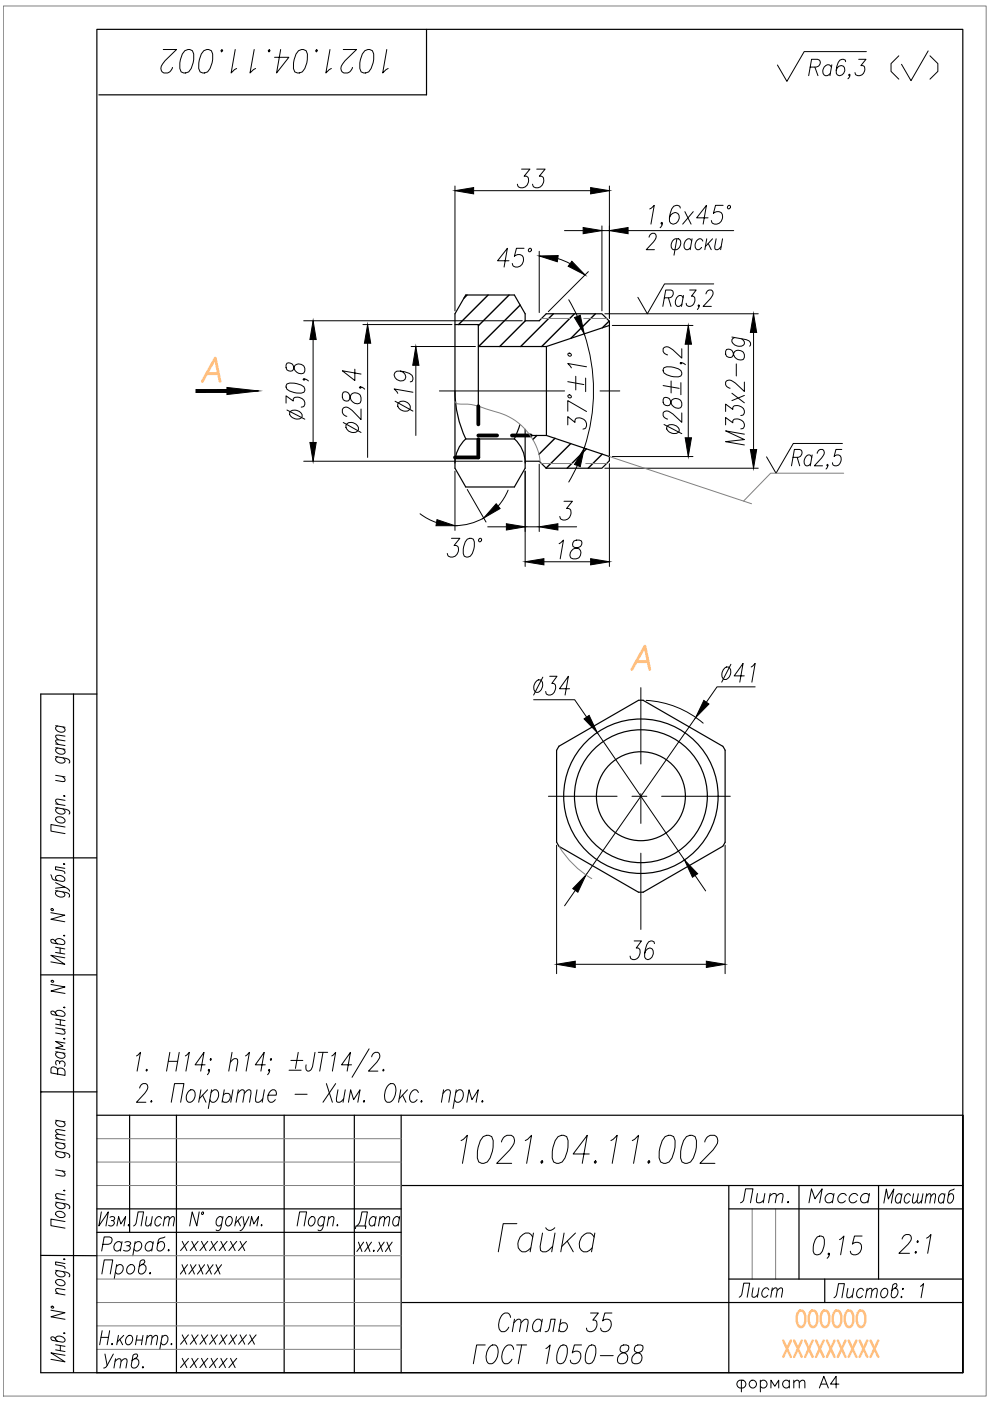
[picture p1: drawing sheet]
<svg xmlns="http://www.w3.org/2000/svg" width="210mm" height="297mm" viewBox="0 0 210 297" stroke-linecap="round" stroke-linejoin="round" font-family="sans-serif">
<defs><g id="words">
<g font-size="10.1">
<text x="96.7" y="248">1021.04.11.002</text>
<text x="104.4" y="266.7">Гайка</text>
</g>
<g font-size="8.8">
<text x="32.8" y="16.6">1021.04.11.002</text>
<text x="187.7" y="18">( )</text>
</g>
<text font-size="7.9" x="189.4" y="267.1">2:1</text>
<g font-size="7.5">
<text x="104.4" y="283.6">Сталь 35</text>
<text x="99.1" y="290.3">ГОСТ 1050-88</text>
</g>
<text font-size="7.1" x="74.1" y="261.8">Дата</text>
<text font-size="7.1" fill="#ffbf7f" x="167.6" y="282.6">OOOOOO</text>
<g font-size="6.6">
<text x="186.3" y="256.5">Масштаб</text>
<text x="20.8" y="291.4">Утв.</text>
<text x="154.9" y="296.3">формат А4</text>
</g>
<g font-size="6.2">
<text x="155.9" y="256.1">Лит.</text>
<text x="170.4" y="256.1">Масса</text>
<text x="27.2" y="261.1">Лист</text>
<text x="155.6" y="276.2">Лист</text>
<text x="175.7" y="276.2">Листов: 1</text>
</g>
<text font-size="5.3" x="74.4" y="266.7">xx.xx</text>
<g font-size="4.9">
<text x="37" y="266.3">xxxxxxx</text>
<text x="37" y="271.3">xxxxx</text>
<text x="37" y="286.1">xxxxxxxx</text>
<text x="37" y="291">xxxxxx</text>
</g>
</g></defs>
<!-- layer: Ax -->
<path d="M93.2 82.9h26.5M127.2 82.9h4.2M135.9 145.8v16.2M116.3 168.8h14.5M134 168.8h3.1M135.9 168.3v6.3M140.3 168.8h14.5M135.9 180.9v16.2" fill="none" stroke="#000" stroke-width=".21"/>
<!-- layer: Hatch -->
<g fill="none" stroke="#000" stroke-width=".3">
<path d="M99 62.5l-.6 .7M103.5 62.5l-6.3 6.3M107.9 62.5l-6.5 6.6M110.3 64.7l-8.8 8.8M111.4 68l-5.5 5.5M117.3 66.5l-6.9 7M121.8 66.5l-6.9 7M126.2 66.5l-5.2 5.2M129.2 68.1l-1.5 1.4M113.8 92.3l-.8 .9M117.7 92.9l-3.4 3.4M121 94l-5.2 5.3"/>
<path d="M124.3 95.2l-4.1 4.1M127.7 96.3l-3 3"/>
</g>
<!-- layer: 0 -->
<g fill="none" stroke="#000" stroke-width=".25">
<path d="M20.5 6.2h183.6v284.8h-183.6zM90.4 6.2v13.9h-69.4M96.5 68.8h4.9v17.3M101.4 73.5h14.5M129.2 69l-13.3 4.5v18.8l13.3 4.5M96.5 82.9a23.7 23.7 0 0 0 2.3 10.1M109.1 93.1h-10.3a7 7 0 0 0-2.3 5.1M109.1 93.1a7 7 0 0 1 2.3 5.1M110.2 90.1l-1.1 2.9M111.3 91v8.3l-2.2 4h-10.4l-2.2-4v-32.8l2.2-4h10.4l2.2 4v1.5h3l1.5-1.5h11.8l1.6 1.6v29.6l-1.6 1.6h-11.8l-1.5-1.5h-3M112.5 92.3h3.4M15.6 147.2v143.8"/>
<path d="M20.5 147.2h-11.9v143.8h195.5M153.7 159.1v19.5M153.8 159.1l-.6-.9-16.8-9.7h-1l-16.9 9.7-.2 .4-.3 .5v19.5l.5 .8 16.9 9.8h1l16.8-9.8 .6-.8M8.6 181.9h11.9M8.6 206.7h11.9M8.6 231.5h.1M8.6 231.5h11.9M20.5 236.5h183.6M27.5 236.5v24.8M37.4 236.5v54.5M60.2 236.5v54.5M75.1 236.5v54.5"/>
<path d="M85.1 236.5v54.5M20.5 256.3h64.6M85.1 251.4h119M154.5 251.4v39.6M154.5 256.3h49.6M169.4 251.4v19.8M186.3 251.4v19.8M8.6 266.2h11.9M20.5 261.3h64.6M85.1 276.2h119M154.5 271.2h49.6M204.1 291v-54.5v54.5"/>
<circle cx="135.9" cy="168.8" r="16.4"/>
<circle cx="135.9" cy="168.8" r="14.1"/>
<circle cx="135.9" cy="168.8" r="9.4"/>
</g>
<!-- layer: Hidden -->
<path d="M101.4 92.3h4M101.4 86.1v3.9M101.4 93.1v3.9h-4.9M108.5 92.3h4" fill="none" stroke="#000" stroke-width=".8"/>
<!-- layer: Slim -->
<g fill="none" stroke="#808080" stroke-width=".21">
<path d="M.7 1.3h208.4v294.7h-208.4zM114.8 67.5h6M123.8 67.5h4.8M96.5 85.1l.2 .4 .5 .1a13.7 13.7 0 0 1 6.5 1.3 13.5 13.5 0 0 1 8.7 5.5 11.2 11.2 0 0 1 2.1 5.6M114.8 98.3h6.6M124.2 98.3h4.4M129.2 96.8l30.1 10M118.5 179.4a20.4 20.4 0 0 0 7 6.9M20.5 246.4h64.6M20.5 241.4h64.6M20.5 251.4h64.6M159.5 256.3v14.9"/>
<path d="M164.5 256.3v14.9M20.5 271.2h64.6M20.5 266.2h64.6M20.5 276.2h64.6M20.5 286.1h64.6M20.5 281.1h64.6"/>
</g>
<!-- layer: Text -->
<g fill="none" stroke="#000" stroke-width=".21">
<path d="M171.8 14.2h1.2a.85 .85 0 0 0 .9-.7 .85 .85 0 0 0-.6-.9h-1.2l-.6 3.4M172.8 14.2l.6 1.8M176.3 14.2a.82 .82 0 0 0-.8-.5 .82 .82 0 0 0-.8 .5 1.02 1.02 0 0 0-.3 1.2 1.02 1.02 0 0 0 1 .6l.7-.4M176.4 13.7l-.4 2.3M179.3 13.1l-.1-.4-.7-.1a2.18 2.18 0 0 0-1.2 2.3v.7l.2 .3a1.15 1.15 0 0 0 1.4-.4 1.15 1.15 0 0 0-.1-1.4 1.02 1.02 0 0 0-1.5 .8M180.2 15.9l-.2 .1-.1-.1 .2-.2a.72 .72 0 0 1-.3 1M182.1 12.6h1.5l-1.1 1.3 .7 .2a1.26 1.26 0 0 1-.2 1.6 1.26 1.26 0 0 1-1.6 0l-.1-.3M183.7 10.9h-13.2l-3.7 6.4-2-3.5M137.6 50.3l.1-.2a.85 .85 0 0 1 1.3-.5 1.19 1.19 0 0 1-.4 1.7l-1.6 1.6h1.8M142.9 50.8l.2-.2h.8a1.34 1.34 0 0 1 .3 1.6 1.34 1.34 0 0 1-1.5 .7 1.38 1.38 0 0 1 .2-2.1zM143.5 50.6l-.6 3.5M146.6 51.1l-.4-.5a1.34 1.34 0 0 0-1.1 .9 1.34 1.34 0 0 0 .4 1.4h.3l.6-.4"/>
<path d="M146.7 50.6l-.4 2.3M149 51.1l-.4-.5a1.34 1.34 0 0 0-1.1 .9 1.34 1.34 0 0 0 .3 1.4h.4l.6-.4M149.8 50.6l-.4 2.3M150.2 51.6l.6 1.3M151.1 50.6l-1.6 1.7M151.8 50.6l-.2 2.2 .6 .1 .7-.6M153.2 50.6l-.4 2.3M140.9 63.1h1.1a.88 .88 0 0 0 .7-.7 .88 .88 0 0 0-.4-.9h-1.2l-.6 3.5M141.7 63.1l.6 1.9M144.8 63.1l-.4-.4a1.34 1.34 0 0 0-1.1 .9 1.34 1.34 0 0 0 .3 1.4h.4l.6-.5M144.9 62.7l-.4 2.3M146.2 61.5h1.4l-1 1.3h.4a1.29 1.29 0 0 1 .2 1.4 1.29 1.29 0 0 1-1.2 .8l-.3-.2-.2-.5"/>
<path d="M148.3 64.8l-.2 .2-.1-.2 .2-.2a.81 .81 0 0 1-.3 1M149.7 62.3v-.2a.84 .84 0 0 1 1.3-.4 .92 .92 0 0 1 0 1.1l-1.9 2.2h1.7M151.3 60.2h-10.4l-3.6 6.3-2.1-3.5M168.2 97h1.1a.89 .89 0 0 0 .7-.8 .89 .89 0 0 0-.4-.9h-1.2l-.6 3.5M169 97l.6 1.8M172.1 97l-.4-.5a1.34 1.34 0 0 0-1.1 .9 1.34 1.34 0 0 0 .3 1.4l.7-.2 .3-.3M172.2 96.5l-.4 2.3M173.3 96.1v-.1a.86 .86 0 0 1 1.3-.5 .92 .92 0 0 1-.1 1.1l-1.8 2.2h1.7M175.5 98.6l-.1 .2-.1-.2 .2-.2a.88 .88 0 0 1-.4 1M178.5 95.3h-1.3l-.3 1.5a.84 .84 0 0 1 1.4 .2 1.27 1.27 0 0 1-.3 1.3 1.27 1.27 0 0 1-1.3 .3l-.2-.5M178.6 94h-10.4l-3.7 6.3-2-3.4M11.8 158.5l2 .4"/>
<path d="M11.8 157.7l2 .4M11.8 153.9l2 .3M12.2 158.6l-.4 .3a1.18 1.18 0 0 0 2 .7v-.3l-.4-.5M12.2 153.9l-.4 .4a1.18 1.18 0 0 0 2 .6v-.3l-.4-.5M13.8 157.1l-1.9-.2-.1 .3 .6 .6M13.8 156.1l-1.9-.2-.1 .3 .6 .6M11.8 171.2l2.7 .6a.5 .5 0 0 1 .1 .8M11.8 160.4l2.7 .6a.5 .5 0 0 1 .1 .8M11.8 170.4l2 .4M11.8 164.4l2 .3M11.9 173.3a1.22 1.22 0 0 1 1.9 .9 1.18 1.18 0 0 1-2-.7zM12.2 171.3l-.4 .3a1.18 1.18 0 0 0 2 .7v-.3l-.4-.5"/>
<path d="M12.2 160.5l-.4 .3a1.18 1.18 0 0 0 2 .7v-.3l-.4-.5M13.2 164.6l.6 .6-.2 .5-1.8-.2M13.5 168.7l.3 .1zM13.8 175.3l-3-.5v1.4l3 .5M13.8 169.7l-1.9-.2-.1 .4 .6 .6M10.8 193.5l2.9 .5-2.9 .9 2.9 .5M10.8 185.5a1.33 1.33 0 0 0 .7 1.1l1.7 .3 .4-.1 .1-.2a1.17 1.17 0 0 0-1.9-.7v.3l.4 .5M10.9 192.7h.4v.3h-.4zM11.8 199.6v-.3a1.17 1.17 0 0 1 1.9 .7l-.1 .2-.4 .1-2.1-.4-.3-.3 .1-.4a.84 .84 0 0 1 1 .7l.3 .2M11.8 188.8l2.7 .6a.52 .52 0 0 1 .1 .8M11.8 187.1l1.9 1-1.9 .2M12.2 188.9a.5 .5 0 0 0-.4 .3 .5 .5 0 0 0 .1 .5 1.26 1.26 0 0 0 1.8 .2v-.3l-.4-.5"/>
<path d="M13.5 198.4l.1-.1 .1 .1zM13.5 183.2l.1-.1 .1 .1zM13.7 188.1a1.13 1.13 0 0 1 1 .9M13.7 184.1l-1.9-.3v.6l1.8 .4 .1 .4M10.8 208.7l3 .6-3 .8 3 .5M10.9 207.9h.4v.3h-.4zM11.8 200.8l1.9 .4M11.8 201.9l1.9 .4M11.8 214.9v-.4a1.18 1.18 0 0 1 2 .7l-.6 .3-2.1-.4-.3-.3v-.3l.2-.1a.88 .88 0 0 1 .9 .7l.3 .2M11.8 217.9l2 .4M11.8 216l2 .4M11.8 217.1l2 .4"/>
<path d="M12.7 201v1.1M12.8 216.2v1.1M13.2 218.2l.6 .6-.2 .4-1.8-.2M13.5 213.6h.3l-.2 .1zM13.7 203.1l-2.9-.6 2.9 1.9-2.9-.5M11.8 237.5l2 .3M11.8 223l2 .3M12.2 237.6l-.4 .3a1.18 1.18 0 0 0 2 .6v-.2l-.4-.5M12.2 226.8a.78 .78 0 0 0-.6-.6 .78 .78 0 0 0-.8 .4v.9l3 .5v-.9a.87 .87 0 0 0-.7-.6 .87 .87 0 0 0-.9 .3v.9M12.2 223.1l-.4 .3a1.18 1.18 0 0 0 2 .6v-.3l-.4-.4M12.6 225.2a.61 .61 0 0 1 .7-.3 .61 .61 0 0 1 .5 .5l-.2 .7M12.6 225.5l-.1-.5-.6-.1-.1 .3 .1 .6"/>
<path d="M13.5 220.2l.3 .1h-.2zM13.8 239.7l-1.9-.2-.1 .4 .6 .6M13.8 221.1l-2-.3 1.6 1-1.6 .4 2 .3M28.9 223.9l.9-.8-.7 4M29.6 230.7v-.2a.98 .98 0 0 1 1.6-.6 1.05 1.05 0 0 1-.1 1.3l-2.2 2.5h2M31.1 226.7l.1 .2-.1 .2-.1-.2zM32.1 233.3l.1 .2-.1 .2-.2-.2zM35.7 225h2M36 223.1l-.7 4M36.3 233.7l.7-4h2l-.7 4M38 223.1l-.7 4M39.3 223.9l.8-.8-.7 4"/>
<path d="M40.1 231.2l.8-.1a1.53 1.53 0 0 1 .4 1.6 1.53 1.53 0 0 1-1.3 1 1.59 1.59 0 0 1 .1-2.5zM42.6 231.1l-.5 2.6M43 232.2l.7 1.5M43.5 225.8h-2.1l1.9-2.7-.7 4M44 231.1l-1.7 1.9M44.4 226.9l-.2 .2-.1-.2 .2-.2a.97 .97 0 0 1-.3 1.2M44.7 224.5l.1 .1-.2 .2-.1-.2zM44.8 231.6l.6-.5h.5a1.53 1.53 0 0 1 .4 1.6 1.53 1.53 0 0 1-1.3 1l-.5-.5M44.9 231.1l-.7 3.9M47.4 232.2a.81 .81 0 0 1 1.1-.4 .81 .81 0 0 1 .3 1.2 .98 .98 0 0 1-1.5 .5l-.2-.2M47.5 231.1l-.4 2.6M48.8 225.2l.9-.7h.4l.3 .1v.6l-.3 1.9"/>
<path d="M49.2 223.1l-.7 4M49.4 231.1l-.5 2.6M50.4 231.8l.8-.7 .6 .1-.3 2.5M50.5 231.1l-.4 2.6M51.8 231.8l.8-.7 .6 .1-.3 2.5M52.1 223.9l.8-.8-.7 4M54.5 231.1l-.3 2.4 .7 .2 .8-.7M56.1 231.1l-.5 2.6M56.2 225.8h-2.1l1.9-2.7-.7 4M56.8 232.2h1.8a.74 .74 0 0 0-.2-1 .74 .74 0 0 0-1 0 1.59 1.59 0 0 0-.1 2.5h.4l.7-.5M57.2 226.9l-.2 .2-.1-.2 .2-.2a.97 .97 0 0 1-.4 1.2M57.5 224.5l.1 .1-.2 .2-.1-.2z"/>
<path d="M61.3 226.9h2.5M61.7 224.8h2.5M62.6 232h2.5M63.2 223.1l-.6 3.4M66.8 223.1l-.5 3-.5 .8-.6 .2a1.01 1.01 0 0 1-.3-1.3M67.5 223.1h2M68.5 223.1l-.7 4M69.2 229.7l1.3 4M70.3 223.9l.9-.8-.7 4M71.2 229.7l-2.7 4M71.7 231.1l-.4 1.9 .1 .5 .6 .2 .9-.7M73.2 231.1l-.5 2.6"/>
<path d="M73.9 233.7l.4-2.6 .7 2.1 1.3-2.1-.4 2.6M74.5 225.8h-2.1l1.9-2.7-.7 4M77.2 233.3l.1 .2-.2 .2-.1-.2zM78.3 222.4l-3.7 6M78.8 224.1a.93 .93 0 0 1 .6-.9 .93 .93 0 0 1 1.1 .3 1.64 1.64 0 0 1-.6 1.7l-1.8 1.9h2M81.3 226.7l.1 .2-.2 .2-.1-.2zM82.5 229.9l.3-.2h.6a2.65 2.65 0 0 1-.7 4h-.6a2.37 2.37 0 0 1-.2-3zM85 231.1l-.5 2.6M85.4 232.2l.7 1.5M86.4 231.1l-1.7 1.9M88.7 231.6l-.5-.5a1.53 1.53 0 0 0-1.3 1 1.53 1.53 0 0 0 .4 1.6h.5l.6-.5M89.4 233.3l.1 .2-.2 .2-.1-.2z"/>
<path d="M93.9 231.8l.9-.7h.4l.2 .1 .1 .4-.3 2.1M94.1 231.1l-.5 2.6M96.7 231.6l.6-.5h.4a1.53 1.53 0 0 1 .5 1.6 1.53 1.53 0 0 1-1.4 1l-.4-.5M96.7 231.1l-.7 3.9M99 233.7l.4-2.6 .7 2.1 1.3-2.1-.4 2.6M102.1 233.5l.2-.2 .1 .2-.2 .2zM11.8 254.9l2.7 .5a.5 .5 0 0 1 .1 .9M11.8 244.1l2.7 .5a.5 .5 0 0 1 .1 .8M11.8 254.1l2 .3M11.8 248l2 .4M11.8 242.2l2 .3M11.8 241.4l2 .3"/>
<path d="M11.9 257a1.22 1.22 0 0 1 1.9 .8 1.18 1.18 0 0 1-2-.6zM12.2 255l-.4 .3a1.18 1.18 0 0 0 2 .6v-.3l-.4-.5M12.2 244.1l-.4 .4a1.18 1.18 0 0 0 2 .6v-.3l-.4-.5M12.2 242.3l-.4 .3a1.18 1.18 0 0 0 2 .6v-.3l-.4-.5M13.2 248.3l.6 .6-.2 .4-1.8-.2M13.5 252.4h.3l-.2 .1zM13.8 259l-3-.5v1.4l3 .5M13.8 253.3l-1.9-.2-.1 .5 .6 .6M13.8 240.7l-1.9-.2-.1 .4 .6 .6M21.5 256.9l-.5 3 2-3-.5 3M23.3 258.1l.4-.2 .6 .2-.1 .6-.6 .1M23.9 258.8l.3 .3a.73 .73 0 0 1-.3 .8 .73 .73 0 0 1-.9-.1"/>
<path d="M24.8 259.9l.4-2 .4 1.6 1-1.6-.3 2M42.2 256.9l-.5 3-.9-3-.6 3M42.8 257h.3l.1 .2-.3 .3-.1-.1zM47.2 258.4l-.4-.5a1.15 1.15 0 0 0-.9 .8 1.15 1.15 0 0 0 .3 1.2h.3l.5-.4M47.3 257.9l-.6 2.7a.56 .56 0 0 1-.9 .2M48.3 258.1l.6-.2a1.16 1.16 0 0 1 .3 1.2 1.16 1.16 0 0 1-1 .8 1.2 1.2 0 0 1 .1-1.8zM50.2 257.9l-.4 2M50.4 258.8l.6 1.1M51.2 257.9l-1.3 1.5M51.5 257.9l.3 2 1-2M51.8 259.9a1.23 1.23 0 0 1-.9 1M53 259.9l.3-2 .5 1.6 1-1.6-.3 2"/>
<path d="M55.4 259.8l.1-.1 .1 .1-.2 .1zM63 259.9l.5-3h1.5l-.5 3M65.6 258.4l.5-.5h.3a1.14 1.14 0 0 1 .3 1.3 1.14 1.14 0 0 1-.9 .7 1.06 1.06 0 0 1-.2-1.5zM68.8 258.4l-.4-.5a1.15 1.15 0 0 0-.9 .8 1.15 1.15 0 0 0 .3 1.2h.3l.5-.4M68.9 257.9l-.6 2.7a.53 .53 0 0 1-.9 .2M69.6 258.5l.7-.6 .5 .2-.3 1.8M69.7 257.9l-.3 2M71.4 259.8l.2-.1v.1l-.1 .1zM10.8 277.8l3 .5-3 .9 3 .5M10.9 277h.4v.3h-.4zM11.8 269.3l2.7 .6 .3 .4-.2 .4M11.8 274.2l2 .4"/>
<path d="M11.9 271.4a1.22 1.22 0 0 1 1.9 .9 1.18 1.18 0 0 1-2-.7zM12.2 269.4l-.4 .3a1.18 1.18 0 0 0 2 .7v-.3l-.4-.5M13.5 267h.3l-.2 .1zM13.8 273.5l-1.9-.3-.1 .5 .6 .6M13.8 267.9l-2-.4v.6l1.8 .5 .2 .4M21.6 270.1l.5-3h1.8l-.5 3M21.8 263.8h1.2a.81 .81 0 0 0 .7-.7 .81 .81 0 0 0-.5-.8h-1.1l-.5 2.9M24.7 268.5a.8 .8 0 0 1 1-.3 .8 .8 0 0 1 .4 1.1 .86 .86 0 0 1-.7 .8 .86 .86 0 0 1-.9-.4M24.8 268.1l-.6 3M25.8 263.7a.86 .86 0 0 0-1-.4 .86 .86 0 0 0-.6 .8 .79 .79 0 0 0 .3 1.1 .79 .79 0 0 0 1.1-.4M25.9 263.2l-.4 2M26.5 263.4a.77 .77 0 0 1 1.2 .3l-.5 .4h-.3"/>
<path d="M27.1 268.5a.79 .79 0 0 1 1.1-.3 .79 .79 0 0 1 .3 1.1 .83 .83 0 0 1-.8 .8 .83 .83 0 0 1-.9-.8zM27.2 264.1l.4 .3a.69 .69 0 0 1-.5 .8l-.9-.1M28.6 263.7a.78 .78 0 0 1 .7-.5 .78 .78 0 0 1 .7 .5 1.08 1.08 0 0 1-.2 1.2 1.08 1.08 0 0 1-1.2 .2l-.2-.3M28.7 263.2l-.5 3M30.1 268.1a.88 .88 0 0 1 .9 .6 .88 .88 0 0 1-.3 1 .77 .77 0 0 1-1.3 .1l-.1-.3 .4-2.1 .4-.3h.4l.2 .4-.2 .3-1 .7M31.7 270l.1-.2 .1 .2-.1 .1zM32.4 263.7a.86 .86 0 0 0-.9-.4 .86 .86 0 0 0-.7 .8 .78 .78 0 0 0 .4 1.1 .78 .78 0 0 0 1-.4M32.5 263.2l-.3 2M35 262.3l-1 .3-.4 .4-.3 2a1 1 0 0 0 1.4-.1 1 1 0 0 0 0-1.4v-.1a.82 .82 0 0 0-1.2 .3M173.3 262.3l.5-.2 .8 .2a3.6 3.6 0 0 1-.7 3.6l-.5 .1-.8-.1a3.6 3.6 0 0 1 .7-3.6zM175.9 265.9l-.2 .1-.2-.1 .2-.2a.85 .85 0 0 1-.3 1.1M178 262.8l.9-.7-.7 3.9"/>
<path d="M182.8 262.1h-1.6l-.5 1.7a1.1 1.1 0 0 1 1.5-.3 1.1 1.1 0 0 1 .4 1.4 1.3 1.3 0 0 1-.9 1.1 1.3 1.3 0 0 1-1.3-.3l-.1-.4M11.8 283.9v-.3a1.18 1.18 0 0 1 2 .7l-.6 .3-2.1-.4-.3-.4v-.3h.2a.88 .88 0 0 1 .9 .6l.3 .3M11.8 285.1l2 .4M11.8 286.2l2 .4M12.8 285.3v1.1M13.5 282.6l.3 .1-.2 .1zM13.8 287.4l-3-.6 3 1.9-3-.5M21.4 283.5h1.6M21.7 282.1l-.6 3M23.2 282.1l-.5 3M25.1 283.1l-.3 2M26.2 283.1l-1.3 1.4"/>
<path d="M26.8 283.5a.69 .69 0 0 1 1.1-.2 1.19 1.19 0 0 1-.9 1.8 .99 .99 0 0 1-.2-1.6zM29.1 283.1l-.4 2M30.3 283.1l-.3 2M31.1 283.7l.7-.6 .4 .2-.2 1.8M31.2 283.1l-.3 2M32.3 283.7l.6-.6 .5 .2-.2 1.8M34.3 283.5l.6-.4h.3a1.13 1.13 0 0 1 .3 1.3 1.13 1.13 0 0 1-1 .7l-.4-.4M34.4 283.1l-.5 3"/>
</g>
<!-- layer: Dim -->
<g fill="none" stroke="#000" stroke-width=".21">
<path d="M96.5 39.4v26.5M110.6 35.9h1.8l-1.3 1.5h.5l.3 .1a1.49 1.49 0 0 1-.2 1.8 1.49 1.49 0 0 1-1.8 .3l-.2-.5M113.8 35.9h1.8l-1.3 1.5h.5l.3 .1a1.49 1.49 0 0 1-.2 1.8 1.49 1.49 0 0 1-1.8 .3l-.2-.5M129.2 39.4v28.1M100.4 40.4h24.8M107.9 55.3h-2.4l2.1-2.7-.7 4M111.1 52.6h-1.6l-.4 1.8a1.1 1.1 0 0 1 1.4-.3 1.1 1.1 0 0 1 .4 1.4 1.3 1.3 0 0 1-.8 1.1 1.3 1.3 0 0 1-1.4-.4l-.1-.3M114.3 53.3v13M118.3 54.8l2.6 1.1M119.7 48.9h3.9M124.7 57.6l-8.4 8.5M127.6 47.9v18"/>
<path d="M127.6 48.9h1.6M133.2 48.9h22.4M137.8 44.3l.9-.8-.7 4M140.4 47.3l-.1 .2-.2-.2 .2-.2a.88 .88 0 0 1-.3 1.2M144.2 44.1l-.1-.4-.4-.2-.9 .2a4.7 4.7 0 0 0-.8 3.2l.2 .4a1.25 1.25 0 0 0 1.7-.6 1.25 1.25 0 0 0-.6-1.6 1.38 1.38 0 0 0-1.4 1.1M145.2 44.9l1.3 2.6M147 44.9l-2.3 2.6M150.1 46.2h-2.4l2.1-2.7-.7 4M153.3 43.5h-1.6l-.4 1.8a1.1 1.1 0 0 1 1.4-.3 1.1 1.1 0 0 1 .4 1.4 1.3 1.3 0 0 1-.8 1.1 1.3 1.3 0 0 1-1.4-.4l-.1-.3M60.8 77a1.04 1.04 0 0 0-.1 1.1 1.04 1.04 0 0 0 .9 .6l.4-.1 .2-.2a1.2 1.2 0 0 1 1.6-1.2 1.2 1.2 0 0 1 .4 2 1.69 1.69 0 0 1-2-1.7 1.07 1.07 0 0 0-1.4-.5zM64.4 68h46.3M66.4 72v21.8"/>
<path d="M75.2 78.3v2.4l-2.6-2.1 3.9 .7M76.9 68.8h18.9M77.9 72.8v24.2M84.9 78.7a1.22 1.22 0 0 1 1 1.8 1.33 1.33 0 0 1-1.7 0 1.33 1.33 0 0 1-.4-1.5l.3-.3a4.6 4.6 0 0 1 3.3 .9l.2 .8-.2 .5-.4 .1M87.2 73.5h13.6M88.2 77.4v14.9M120.6 63.6l1.8 3.5M122.1 79.8v2.9M123.9 70.8a38.2 38.2 0 0 1 0 24.2M124.4 77.8l-4-.7 .7 .9M128.2 66.5h32.6M129.8 69h17.1"/>
<path d="M140.8 78a4 4 0 0 1 3.6 .6l.2 .4-.2 .7a3.9 3.9 0 0 1-3.6-.6l-.2-.5zM144.4 76.9l.2 .1-.2 .2-.2-.2a.95 .95 0 0 1 1.1 .3M144.6 73.9v2l-1.9-1.7a1.52 1.52 0 0 0-1.9-.5l-.2 .2a1.08 1.08 0 0 0 .9 1.3M145.9 73v19.8M154 74.1a1.04 1.04 0 0 0-.1 1.1 1.04 1.04 0 0 0 .9 .6l.4-.1 .2-.2a1.2 1.2 0 0 1 1.6-1.2 1.2 1.2 0 0 1 .4 2 1.67 1.67 0 0 1-2-1.7 1.02 1.02 0 0 0-1.4-.5zM155.2 71.5l3 .5 .6 .2a.73 .73 0 0 1 .1 1.2M155.8 71.6l-.6 .4a1.53 1.53 0 0 0 1 1.3 1.53 1.53 0 0 0 1.6-.4v-.4l-.5-.7M156.1 77.2v2.5M159.8 70.5v24.8M60.6 85.5v-1.6l1.6 1.1v-.4a1.47 1.47 0 0 1 1.6-.2 1.47 1.47 0 0 1 .8 1.3l-.2 .4-.5 .2M60.8 81.4a4 4 0 0 1 3.6 .6l.2 .5-.2 .7a4 4 0 0 1-3.6-.7l-.2-.4zM60.8 86.9l3.8 2"/>
<path d="M61.6 87.2a1.6 1.6 0 0 1 2.5 1.1 1.53 1.53 0 0 1-1.7 .5 1.53 1.53 0 0 1-1-1.3zM64.4 97.8h46.3M64.4 80.3l.2 .2-.2 .1-.2-.2a.97 .97 0 0 1 1.2 .4M72.8 83.2a1.18 1.18 0 0 0 .7 1.8h.4l.2-.3a1.27 1.27 0 0 1 1.7-1.3 1.27 1.27 0 0 1 .4 2.1 1.7 1.7 0 0 1-2.1-1.8 .92 .92 0 0 0-1.3-.5zM72.8 89.6l3.7 2.1M73.5 89.9a1.54 1.54 0 0 1 1.6-.2 1.54 1.54 0 0 1 .9 1.4 1.47 1.47 0 0 1-1.7 .5 1.47 1.47 0 0 1-1-1.4zM76.4 82l.1 .2-.1 .1-.2-.2a.86 .86 0 0 1 1.1 .4M76.5 86.7v2.3l-1.8-2a1.42 1.42 0 0 0-1.9-.5l-.2 .3a1.15 1.15 0 0 0 .9 1.5M83.8 85.1l3.8 2.1M84.5 85.4a1.53 1.53 0 0 1 1.6-.2 1.53 1.53 0 0 1 .9 1.4 1.48 1.48 0 0 1-1.7 .5 1.48 1.48 0 0 1-1-1.5zM87.6 83.2l-4-.7 .7 .9M96.5 99.9v12.6"/>
<path d="M111.3 99.9v20.2M114.3 98.4v14.3M120.4 90.1v-1.8l1.5 1.3 .2-.8a1.51 1.51 0 0 1 1.8 .2 1.51 1.51 0 0 1 .3 1.8l-.6 .2M120.4 87.2v-2.3l4 2.3M120.4 80.9l3.4 .6M122.4 98.7l-1.8 3.5M124.2 80.2v2.8M128.2 99.3h32.6M129.2 98.3v21.8M129.8 96.8h17.1M140.6 81.7l3.4 .6M140.8 84.3a1.04 1.04 0 0 0-.2 1.1 1.04 1.04 0 0 0 .9 .6l.4-.1 .2-.2a1.21 1.21 0 0 1 1.6-1.2 1.21 1.21 0 0 1 .5 2 1.7 1.7 0 0 1-2.1-1.7 1.04 1.04 0 0 0-1.3-.5z"/>
<path d="M140.8 90l3.8 1.9M141.5 90.3a1.76 1.76 0 0 1 2.5 .7v.4a1.53 1.53 0 0 1-1.6 .4 1.53 1.53 0 0 1-1-1.3zM142.3 80.8v2.5M144.4 81.1v2.6M144.6 87.5v2l-1.9-1.7a1.52 1.52 0 0 0-1.9-.5l-.2 .2a1.08 1.08 0 0 0 .9 1.4M153.8 90.1v-1.6l1.6 1.1v-.4a1.47 1.47 0 0 1 1.6-.2 1.47 1.47 0 0 1 .8 1.4l-.2 .4-.5 .1M153.8 87.2v-1.5l1.6 1.1v-.4a1.47 1.47 0 0 1 1.6-.3 1.47 1.47 0 0 1 .8 1.4l-.2 .4-.5 .2M155.2 83.4l2.6 2M157.8 92.1l-4-.7 4 1.8-4 .4 4 .7M157.8 81v2l-1.9-1.8a1.54 1.54 0 0 0-1.9-.4l-.2 .2a1.08 1.08 0 0 0 1 1.3M157.8 83.8l-2.6 1.1M89.1 108.9l1.9 1.2 1.6 .7"/>
<path d="M95.7 114.1h1.8l-1.2 1.6h.4l.3 .1a1.49 1.49 0 0 1-.2 1.8 1.49 1.49 0 0 1-1.7 .3l-.3-.6M99.1 114.3l.5-.2 .8 .2a3.6 3.6 0 0 1-.7 3.6l-.5 .2-.8-.2a3.7 3.7 0 0 1 .7-3.6zM99.1 103.8l3.9 6.9M102.6 109.8a12.2 12.2 0 0 1-6.1 1.6M103.4 111.7h4M107.7 103.9l-1 2-1.1 1.4M111.3 111.7h3M115.3 119.1h9.9M118.3 111.7h4M118.5 115.3l1-.8-.7 4M119.6 106.3h1.8l-1.3 1.5h.5l.3 .2a1.49 1.49 0 0 1-.2 1.8 1.49 1.49 0 0 1-1.8 .3l-.2-.6M121.7 114.7a.82 .82 0 0 0 .1 1.3l.6 .2a1.16 1.16 0 0 1 .8 1.3 1.16 1.16 0 0 1-1.1 1h-.6l-.4-.2a1.38 1.38 0 0 1 1-2.1l.6-.2a.95 .95 0 0 0 .6-1.3l-.5-.2z"/>
<path d="M113.1 148.4h8.7l2.6 3.6M113.8 144.3l.8-.2a1.53 1.53 0 0 1 .4 1.7 1.53 1.53 0 0 1-1.3 1 1.59 1.59 0 0 1 .1-2.5zM115.1 143.6l-2 3.8M116.6 143.4h1.5l-1.1 1.5h.4l.3 .2a1.59 1.59 0 0 1-1.4 2.3l-.4-.2-.2-.6M120.8 146h-2.2l1.9-2.6-.7 4M126.6 155.3l18.5 27M137 148.5a20.4 20.4 0 0 1 12.1 4.8M147.5 152.1l-23.3 33.4M153.7 141.6l.7-.2a1.53 1.53 0 0 1 .5 1.6 1.53 1.53 0 0 1-1.3 1.1 1.59 1.59 0 0 1 .1-2.5zM155 140.8l-2 3.8M157.8 143.3h-2.1l1.9-2.6-.7 3.9M159.3 141.4l.8-.7-.7 3.9"/>
<path d="M160.1 145.6h-8.1l-2.2 3.3M118 179.2v27.2M153.7 179.2v27.2M122 188.8l-2.3 3.2M134.5 199.5h1.5l-1.1 1.5h.4l.3 .2a1.43 1.43 0 0 1-.2 1.7 1.43 1.43 0 0 1-1.6 .4l-.2-.6M147.4 185.6l2.2 3.3M122 204.4h27.8M138.8 200.1l-.1-.4-.4-.2-.8 .2a5.2 5.2 0 0 0-.8 3.2l.2 .4 .4 .2a1.43 1.43 0 0 0 1-2.3l-.4-.2a1.27 1.27 0 0 0-1.2 1.1"/>
<circle cx="112.3" cy="53" r=".35"/>
<circle cx="154.5" cy="43.9" r=".35"/>
<circle cx="120.8" cy="75.2" r=".35"/>
<circle cx="120.8" cy="84.1" r=".35"/>
<circle cx="101.8" cy="114.5" r=".35"/>
</g>
<g fill="#000" stroke="#000" stroke-width=".21">
<path d="M96.5 40.4l3.9-.6v1.3zM125.2 39.8l4 .6-4 .7zM114.3 54.3l4-.1-.1 1.3zM121.2 55.4l2.8 2.9-3.5-1.8zM123.6 48.2l4 .7-4 .7zM129.2 48.9l4-.7v1.4zM66.4 68l.6 4h-1.3zM77.9 68.8l.7 4h-1.3zM88.2 73.5l.6 3.9h-1.3zM121.8 67.3l1.2-.5 .9 4zM145.9 69l.7 4h-1.3zM159.8 66.5l.6 4h-1.3z"/>
<path d="M65.7 93.8h1.3l-.6 4zM123.9 95l-.9 3.9-1.2-.4zM145.3 92.8h1.3l-.7 4zM159.1 95.3h1.3l-.6 4zM92.7 110.2l3.8 1.3h-4.1zM105.2 106.8l.8 1-3.4 2zM107.4 111l3.9 .7-3.9 .7zM111.3 119.1l4-.7v1.4zM114.3 111.7l4-.7v1.4zM125.2 118.4l4 .7-4 .7zM123.8 152.4l1.1-.7 1.7 3.6zM149.2 148.5l1.1 .8-2.8 2.8z"/>
<path d="M124.2 185.5l-1.7 3.7-1.1-.8zM145.1 182.3l2.8 3-1.1 .7zM118 204.4l4-.6v1.3zM149.8 203.8l3.9 .6-3.9 .7z"/>
</g>
<!-- layer: 0 -->
<path d="M178.9 100.3h-15.5l-5.7 5.9" fill="none" stroke="#808080" stroke-width=".21"/>
<!-- layer: Wide -->
<path d="M43.9 79.2h2.3M42.9 80.9l2.7-5 1.1 5M134 141.9l2.7-4.9 1.1 4.9M135 140.3h2.3" fill="none" stroke="#ffbf7f" stroke-width=".59"/>
<!-- layer: Text -->
<g fill="#000" stroke="#000" stroke-width=".21">
<path d="M48.1 82.1l6.7 .8-6.7 .8z"/>
<path d="M41.6 82.6v.6l6.5-.6zM41.6 83.2l6.5-.6v.6z"/>
</g>
<!-- layer: Wide -->
<g fill="none" stroke="#ffbf7f" stroke-width=".51">
<path d="M166.1 284.2l1.6 3.5M167.7 284.2l-1.6 3.5M168.4 284.2l1.6 3.5M170 284.2l-1.6 3.5M170.7 284.2l1.6 3.5M172.3 284.2l-1.6 3.5M173 284.2l1.6 3.5M174.6 284.2l-1.6 3.5M175.3 284.2l1.6 3.5M176.9 284.2l-1.6 3.5M177.6 284.2l1.7 3.5M179.3 284.2l-1.7 3.5"/>
<path d="M179.9 284.2l1.7 3.5M181.6 284.2l-1.7 3.5M182.3 284.2l1.6 3.5M183.9 284.2l-1.6 3.5M184.6 284.2l1.6 3.5M186.2 284.2l-1.6 3.5"/>
</g>
<use href="#words"/>
</svg>
